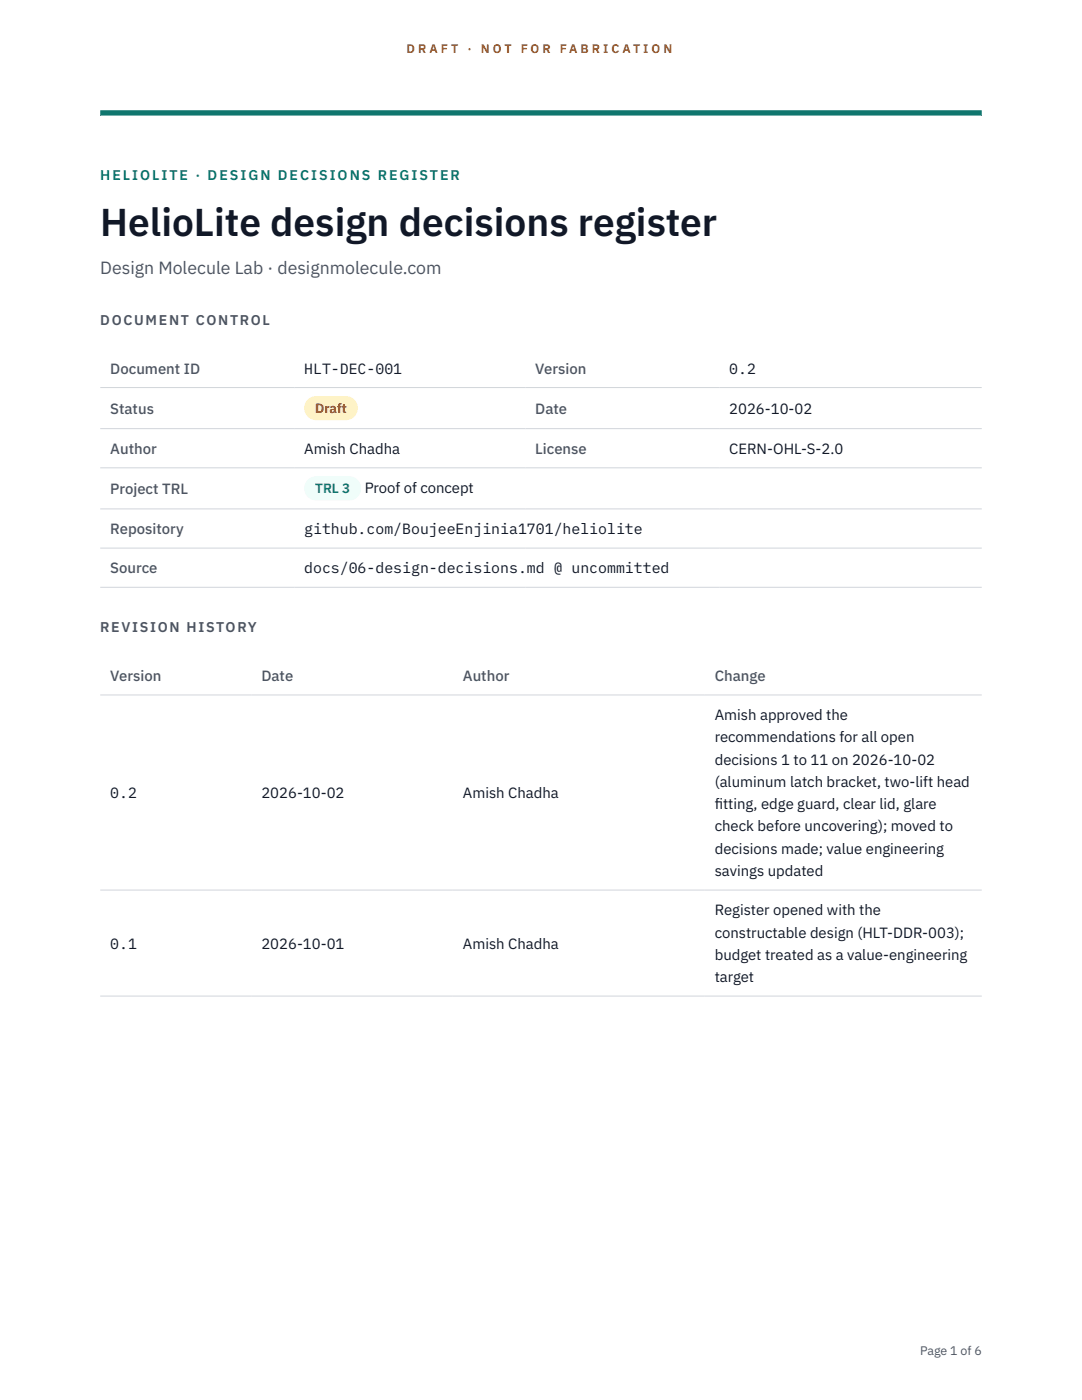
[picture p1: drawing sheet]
<svg xmlns="http://www.w3.org/2000/svg" width="216mm" height="279mm" viewBox="0 0 216 279" stroke-linecap="round" stroke-linejoin="round" font-family="sans-serif">
<defs><g id="words">
<text font-size="7.8" fill="#111827" x="20" y="47.1">HelioLite design decisions register</text>
<text font-size="3.5" fill="#4b5563" x="20" y="54.6">Design Molecule Lab · designmolecule.com</text>
<g font-size="3" fill="#4b5563">
<text x="22" y="74.5">Document ID</text>
<text x="106.8" y="74.5">Version</text>
<text x="22" y="82.6">Status</text>
<text x="106.8" y="82.6">Date</text>
<text x="22" y="90.6">Author</text>
<text x="106.8" y="90.6">License</text>
<text x="22" y="98.6">Project TRL</text>
<text x="22" y="106.6">Repository</text>
<text x="22" y="114.4">Source</text>
<text x="22" y="135.9">Version</text>
<text x="52.2" y="135.9">Date</text>
<text x="92.4" y="135.9">Author</text>
<text x="142.6" y="135.9">Change</text>
</g>
<g font-size="3" fill="#111827">
<text x="60.7" y="74.5">HLT-DEC-001</text>
<text x="145.5" y="74.5">0.2</text>
<text x="145.5" y="82.6">2026-10-02</text>
<text x="60.7" y="90.6">Amish Chadha</text>
<text x="145.5" y="90.6">CERN-OHL-S-2.0</text>
<text x="72.8" y="98.5">Proof of concept</text>
<text x="60.7" y="106.6">github.com/BoujeeEnjinia1701/heliolite</text>
<text x="60.7" y="114.4">docs/06-design-decisions.md @ uncommitted</text>
<text x="142.6" y="143.7">Amish approved the</text>
<text x="142.6" y="148.2">recommendations for all open</text>
<text x="142.6" y="152.6">decisions 1 to 11 on 2026-10-02</text>
<text x="22" y="159.3">0.2</text>
<text x="52.2" y="159.3">2026-10-02</text>
<text x="92.4" y="159.3">Amish Chadha</text>
<text x="142.6" y="157.1">(aluminum latch bracket, two-lift head</text>
<text x="142.6" y="161.5">f</text>
<text x="142.6" y="161.5">itting, edge guard, clear lid, glare</text>
<text x="142.6" y="165.9">check before uncovering); moved to</text>
<text x="142.6" y="170.4">decisions made; value engineering</text>
<text x="142.6" y="174.8">savings updated</text>
<text x="142.6" y="182.7">Register opened with the</text>
<text x="22" y="189.3">0.1</text>
<text x="52.2" y="189.3">2026-10-01</text>
<text x="92.4" y="189.3">Amish Chadha</text>
<text x="142.6" y="187.1">constructable design (HLT-DDR-003);</text>
<text x="142.6" y="191.5">budget treated as a value-engineering</text>
<text x="142.6" y="196">target</text>
</g>
<text font-size="2.8" fill="#0f766e" x="20" y="36">HELIOLITE · DESIGN DECISIONS REGISTER</text>
<g font-size="2.8" fill="#4b5563">
<text x="20" y="64.8">DOCUMENT CONTROL</text>
<text x="20" y="126.2">REVISION HISTORY</text>
</g>
<text font-size="2.7" fill="#92400e" x="62.9" y="82.5">Draft</text>
<text font-size="2.7" fill="#0f766e" x="62.9" y="98.5">TRL 3</text>
<g font-size="2.5" fill="#b45309">
<text x="81.1" y="10.5">D R A F T</text>
<text x="93.3" y="10.5">·</text>
<text x="95.9" y="10.5">N O T</text>
<text x="103.9" y="10.5">F O R</text>
<text x="111.7" y="10.5">F A B R I C A T I O N</text>
</g>
<text font-size="2.5" fill="#4b5563" x="183.6" y="270.3">Page 1 of 6</text>
</g></defs>
<path d="M20 23.1h175.9zM20 22h175.9v1.1h-175.9z" fill-rule="evenodd" fill="#0f766e"/>
<path d="M20 77.3h175.9M20 85.5h175.9M20 93.4h175.9M20 101.6h175.9M20 109.4h175.9M20 117.2h175.9M20 138.7h175.9M20 177.6h175.9M20 198.8h175.9" fill="none" stroke="#d1d5db" stroke-width=".2"/>
<path d="M60.7 79h10.7v4.9h-10.7z" fill="#fef3c7"/>
<path d="M60.7 95.1h11.4v4.8h-11.4z" fill="#f0fdfa"/>
<use href="#words"/>
</svg>
